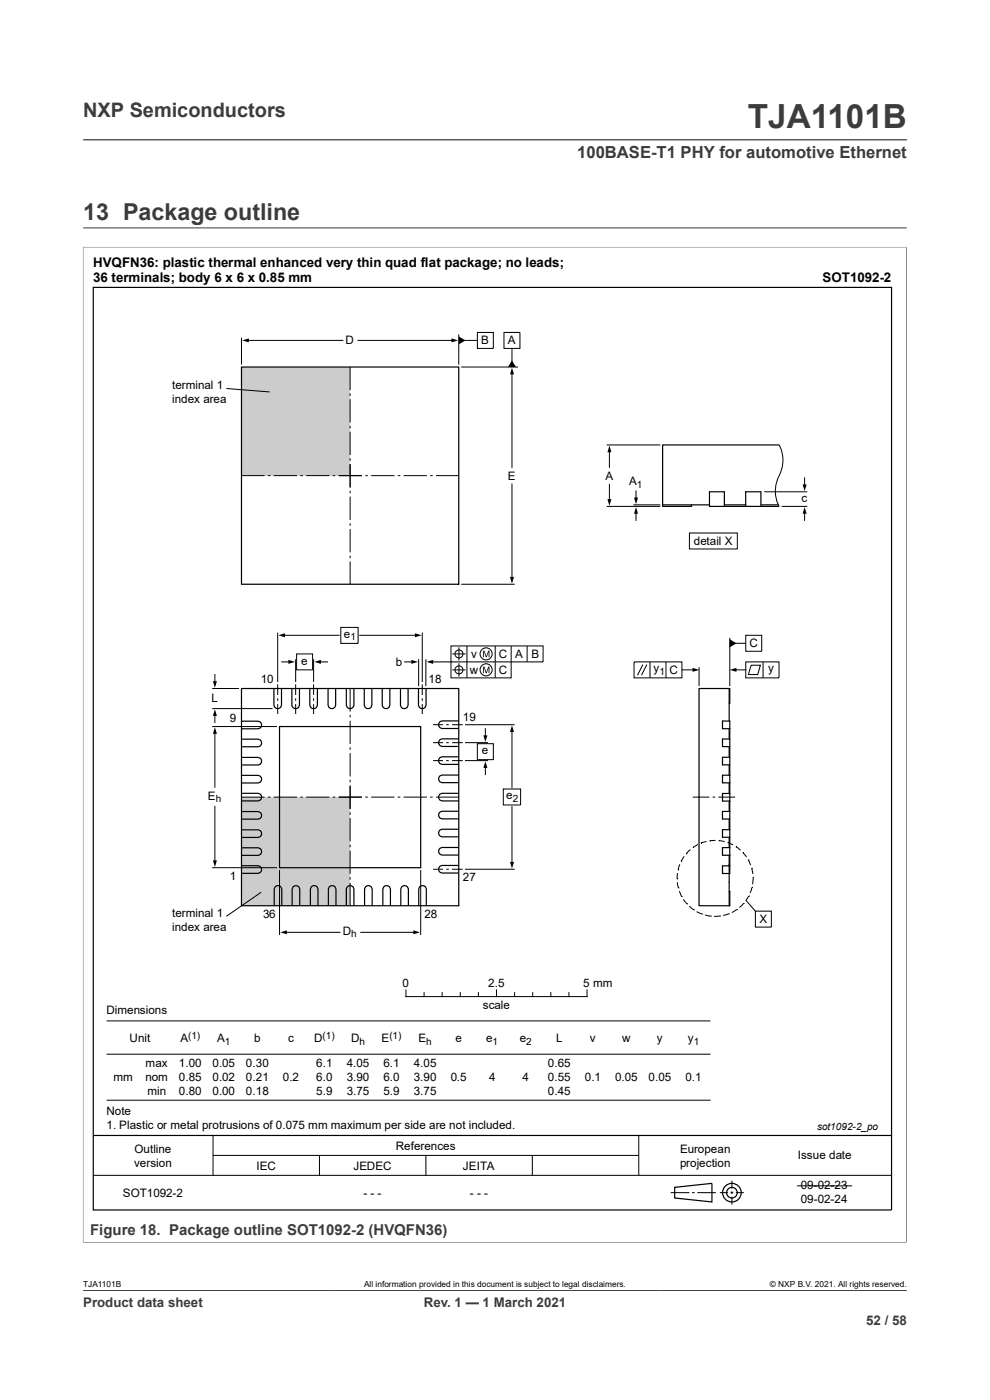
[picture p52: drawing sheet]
<svg xmlns="http://www.w3.org/2000/svg" width="210mm" height="297mm" viewBox="0 0 210 297" stroke-linecap="round" stroke-linejoin="round" font-family="sans-serif">
<defs><g id="words">
<text font-size="7.1" fill="#3c3c3c" x="158.6" y="27.2">TJA1101B</text>
<text font-size="4.9" fill="#3c3c3c" x="17.6" y="46.6">13 Package outline</text>
<text font-size="4.2" fill="#3c3c3c" x="17.6" y="24.8">NXP Semiconductors</text>
<text font-size="3.5" fill="#3c3c3c" x="122.4" y="33.5">100BASE-T1 PHY for automotive Ethernet</text>
<text font-size="3.2" fill="#3c3c3c" x="19.1" y="262">Figure 18. Package outline SOT1092-2 (HVQFN36)</text>
<g font-size="2.8">
<text x="19.8" y="56.6">HVQFN36: plastic thermal enhanced very thin quad flat package; no leads;</text>
<text x="19.8" y="59.7">36 terminals; body 6 x 6 x 0.85 mm</text>
<text x="174.5" y="59.7">SOT1092-2</text>
</g>
<g font-size="2.8" fill="#3c3c3c">
<text x="17.6" y="277.3">Product data sheet</text>
<text x="89.9" y="277.3">Rev. 1 — 1 March 2021</text>
<text x="183.7" y="281">52 / 58</text>
</g>
<g font-size="2.5">
<text x="73.3" y="73.1">D</text>
<text x="102.1" y="73.1">B</text>
<text x="107.7" y="73.1">A</text>
<text x="36.6" y="82.5">terminal 1</text>
<text x="36.6" y="85.5">index area</text>
<text x="107.7" y="101.8">E</text>
<text x="128.4" y="101.8">A</text>
<text x="133.5" y="103">A</text>
<text x="170" y="106.5">c</text>
<text x="147.2" y="115.7">detail X</text>
<text x="72.9" y="135.4">e</text>
<text x="159" y="137.3">C</text>
<text x="63.9" y="141">e</text>
<text x="84" y="141.3">b</text>
<text x="99.7" y="142.9">w</text>
<text x="99.9" y="139.5">v</text>
<text x="105.8" y="139.5">C</text>
<text x="105.8" y="142.9">C</text>
<text x="109.3" y="139.5">A</text>
<text x="112.7" y="139.5">B</text>
<text x="138.6" y="142.7">y</text>
<text x="142" y="142.9">C</text>
<text x="162.9" y="142.7">y</text>
<text x="44.9" y="149">L</text>
<text x="55.3" y="144.9">10</text>
<text x="90.9" y="144.9">18</text>
<text x="48.7" y="153.2">9</text>
<text x="98.2" y="152.9">19</text>
<text x="102.2" y="160.1">e</text>
<text x="44.1" y="169.6">E</text>
<text x="107.4" y="169.6">e</text>
<text x="48.7" y="186.7">1</text>
<text x="98.2" y="187">27</text>
<text x="36.6" y="194.5">terminal 1</text>
<text x="36.6" y="197.5">index area</text>
<text x="55.8" y="194.8">36</text>
<text x="90" y="194.8">28</text>
<text x="161.1" y="195.8">X</text>
<text x="72.7" y="198.4">D</text>
<text x="85.4" y="209.4">0</text>
<text x="103.5" y="209.4">2.5</text>
<text x="123.7" y="209.4">5 mm</text>
<text x="22.6" y="215.2">Dimensions</text>
<text x="102.4" y="214">scale</text>
<text x="27.5" y="221.1">Unit</text>
<text x="38.3" y="221.1">A</text>
<text x="46.1" y="221.1">A</text>
<text x="53.9" y="221.1">b</text>
<text x="61.1" y="221.1">c</text>
<text x="66.6" y="221.1">D</text>
<text x="74.5" y="221.1">D</text>
<text x="80.9" y="221.1">E</text>
<text x="88.7" y="221.1">E</text>
<text x="96.6" y="221.1">e</text>
<text x="103.2" y="221.1">e</text>
<text x="110.3" y="221.1">e</text>
<text x="118" y="221.1">L</text>
<text x="125.1" y="221.1">v</text>
<text x="132" y="221.1">w</text>
<text x="139.4" y="221.1">y</text>
<text x="145.9" y="221.1">y</text>
<text x="30.9" y="226.3">max</text>
<text x="37.9" y="226.3">1.00</text>
<text x="45.1" y="226.3">0.05</text>
<text x="52.2" y="226.3">0.30</text>
<text x="67.1" y="226.3">6.1</text>
<text x="73.6" y="226.3">4.05</text>
<text x="81.4" y="226.3">6.1</text>
<text x="87.8" y="226.3">4.05</text>
<text x="116.2" y="226.3">0.65</text>
<text x="24.1" y="229.3">mm</text>
<text x="30.8" y="229.3">nom</text>
<text x="31.3" y="232.4">min</text>
<text x="37.9" y="229.3">0.85</text>
<text x="37.9" y="232.4">0.80</text>
<text x="45.1" y="229.3">0.02</text>
<text x="45.1" y="232.4">0.00</text>
<text x="52.2" y="229.3">0.21</text>
<text x="52.2" y="232.4">0.18</text>
<text x="60" y="229.3">0.2</text>
<text x="67.1" y="229.3">6.0</text>
<text x="67.1" y="232.4">5.9</text>
<text x="73.6" y="229.3">3.90</text>
<text x="73.6" y="232.4">3.75</text>
<text x="81.4" y="229.3">6.0</text>
<text x="81.4" y="232.4">5.9</text>
<text x="87.8" y="229.3">3.90</text>
<text x="87.8" y="232.4">3.75</text>
<text x="95.6" y="229.3">0.5</text>
<text x="103.7" y="229.3">4</text>
<text x="110.8" y="229.3">4</text>
<text x="116.2" y="229.3">0.55</text>
<text x="116.2" y="232.4">0.45</text>
<text x="124.1" y="229.3">0.1</text>
<text x="130.5" y="229.3">0.05</text>
<text x="137.6" y="229.3">0.05</text>
<text x="145.4" y="229.3">0.1</text>
<text x="22.6" y="236.5">Note</text>
<text x="22.6" y="239.5">1. Plastic or metal protrusions of 0.075 mm maximum per side are not included.</text>
<text x="28.5" y="244.5">Outline</text>
<text x="84" y="243.9">References</text>
<text x="144.2" y="244.5">European</text>
<text x="169.3" y="245.9">Issue date</text>
<text x="28.5" y="247.5">version</text>
<text x="54.4" y="248.2">IEC</text>
<text x="75" y="248.2">JEDEC</text>
<text x="98.2" y="248.2">JEITA</text>
<text x="144.2" y="247.5">projection</text>
<text x="26.1" y="253.8">SOT1092-2</text>
<text x="77.1" y="254">- - -</text>
<text x="99.7" y="253.8">- - -</text>
<text x="169.9" y="252.3">09-02-23</text>
<text x="169.9" y="255.3">09-02-24</text>
</g>
<g font-size="2.1">
<text x="135.1" y="103.5">1</text>
<text x="74.3" y="135.8">1</text>
<text x="139.9" y="143.2">1</text>
<text x="45.8" y="170.2">h</text>
<text x="108.7" y="170.1">2</text>
<text x="74.5" y="198.9">h</text>
<text x="39.9" y="220.3">(1)</text>
<text x="47.7" y="221.6">1</text>
<text x="68.4" y="220.3">(1)</text>
<text x="76.2" y="221.6">h</text>
<text x="82.6" y="220.3">(1)</text>
<text x="90.4" y="221.6">h</text>
<text x="104.5" y="221.6">1</text>
<text x="111.6" y="221.6">2</text>
<text x="147.2" y="221.6">1</text>
<text x="173.3" y="239.6">sot1092-2_po</text>
</g>
<g font-size="1.8">
<text x="17.6" y="273.1">TJA1101B</text>
<text x="77.2" y="273.1">All information provided in this document is subject to legal disclaimers.</text>
<text x="163.3" y="273.1">© NXP B.V. 2021. All rights reserved.</text>
</g>
</g></defs>
<path d="M17.6 29.7h174.8M17.6 52.4h174.7M17.6 52.4v211.2M17.6 48.3h174.8M192.3 52.4v211.2M17.6 263.5h174.7" fill="none" stroke="#3c3c3c" stroke-width=".21"/>
<g fill="#ccc">
<path d="M51.2 169.1h23.1v23h-23.1z"/>
<path d="M51.2 77.9h23v23h-23z"/>
</g>
<g fill="none" stroke="#000" stroke-width=".21">
<path d="M51.2 71.7v5.6M52.5 72.2h20.2M74.3 77.9v4.9M75.9 72.2h20.1M97.3 70.9v6.4M97.8 77.9h12.1M98.4 72.2h2.9M101.3 70.5h3.3v3.4h-3.3zM106.9 70.5h3.4v3.4h-3.4zM108.6 73.9v2.8M108.6 79.1v20.1M48 82.4l9.2 .7"/>
<path d="M74.3 83.5v.5M74.3 84.7v4.9M74.3 90.3v.6M74.3 91.6v4.9M74.3 97.2v.6M74.3 98.5v4.9M128.7 94.4h11.4M129.3 95.7v3.4M165.3 94.4a6.9 6.9 0 0 1 0 6.5 6.9 6.9 0 0 0 0 6.5M51.2 100.9h4.9M56.8 100.9h.6M58.1 100.9h4.9"/>
<path d="M63.7 100.9h.5M64.9 100.9h5M70.6 100.9h.5M71.8 100.9h5M74.3 104.1v.6M74.3 105.4v4.9M74.3 111v.5M74.3 112.2v5M74.3 117.9v.5M74.3 119.1v4.8M77.5 100.9h.5M78.7 100.9h5"/>
<path d="M84.4 100.9h.5M85.6 100.9h4.9M91.3 100.9h.5M92.5 100.9h4.8M108.6 102.7v20M128.7 107.4h11.4M129.3 102.7v3.5M134.3 107.1h5.8M134.9 104.1v1.7M134.9 108.7v1.7M146.2 113.1h10.2v3.4h-10.2zM162.1 104.3h9.1"/>
<path d="M165.8 107.4h5.4M170.7 101.4v1.7M170.7 108.7v1.7M58.9 134.2v10.5M60.2 134.8h11.7M62.7 139.9v4.8M62.9 138.7h3.4v3.4h-3.4zM66.5 139.9v4.8M72.3 133.1h3.7v3.4h-3.7zM76.3 134.8h12M88.8 139.9v5.7M89.6 134.2v10.5"/>
<path d="M90.3 139.9v5.7M95.7 137h19.5v3.4h-19.5zM95.9 138.7h2.9M97.4 137.3v2.8M97.8 123.9h11.4M99 137v6.8M105 137v6.8M108.4 137v6.8h-12.7v-3.4h-4.1M111.8 137v3.4M154.8 135.3v10.2M155.9 136.5h2.3M158.2 134.8h3.4v3.4h-3.4z"/>
<path d="M45 154.1h13.8M45 150.3h12.8M45 146.1h5.7M45.6 143.1v1.7M45.6 151.6v1.7M45.6 155.4v11.6M58.9 145.2v2.2M58.9 148.1v.6M58.9 149.4v2.1M59.8 140.4h1.6M62.7 145.2v2.2M62.7 148.1v.6"/>
<path d="M62.7 149.4v2.1M66.5 145.2v2.2M66.5 148.1v.6M66.5 149.4v2.1M67.8 140.4h1.7M74.3 146.1v4.9M74.3 151.7v.5M74.3 152.9v4.9M74.3 158.5v.6M74.3 159.8v4.9M85.8 140.4h1.7M89.6 145.2v2.2"/>
<path d="M89.6 148.1v.6M89.6 149.4v2.1M91.9 157.5h2.1M91.9 153.7h2.1M94.7 157.5h.5M94.7 153.7h.5M95.9 157.5h2.3M95.9 153.7h2.3M95.9 142.1h2.9M97.4 140.7v2.8M98.6 157.5h4.9M98.6 153.7h10.6"/>
<path d="M101.3 157.8h3.3v3.4h-3.3zM103 154.6v1.7M108.6 155v12M134.5 140.4h10.2v3.4h-10.2zM136.4 141l-1.2 2.2M137.2 141l-1.1 2.2M137.9 140.4v3.4M141.3 140.4v3.4M144.7 142.1h2.5M148.3 141.5v4M155.9 142.1h2.3M158.2 140.4h7v3.4h-7z"/>
<path d="M159.3 141.1h2l-.6 2h-1.9zM161.9 140.4v3.4M45.6 171.1v11.7M51.2 169.1h4.9M56.8 169.1h.6M58.1 169.1h4.9M63.7 169.1h.5M64.9 169.1h5M70.6 169.1h.5M71.8 169.1h5M74.3 165.4v.6M74.3 166.7v4.9"/>
<path d="M74.3 172.3v.6M74.3 173.6v4.9M74.3 179.2v.5M77.5 169.1h.5M78.7 169.1h5M84.4 169.1h.5M85.6 169.1h4.9M91.3 169.1h.5M91.9 161.4h2.1M92.5 169.1h4.8M94.7 161.4h.5M95.9 161.4h2.3"/>
<path d="M98.6 161.4h4.9M103 162.6v1.7M106.8 167.4h3.6v3.4h-3.6zM108.6 171.1v12M146.9 169.1h3.6M147 179.8h.1M148 179.1l-1 .7M148.7 178.9h.1M149.9 178.5l-1.2 .4M150.6 178.4h.1M151.2 169.1h.5M151.8 178.3l-1.2 .1"/>
<path d="M152.4 169.1h3.5M152.5 178.3h.1M152.5 178.3l1.2 .3M154.4 178.7h.1M154.4 178.7l1.1 .5M156.1 179.6h.1M156.1 179.6l1 .8M45 184.1h13.8M55.4 189.3l-7.4 5.1M59.3 184.6v13.8M60.6 197.8h11.5M74.3 180.4v5"/>
<path d="M74.3 186.1v.5M74.3 187.3v4.8M76.5 197.8h11.5M89.2 184.6v13.8M91.9 184.4h2.1M94.7 184.4h.5M95.9 184.4h2.3M98.6 184.4h10.6M143.6 186.5h.1M143.7 187.2l.2 1.2M143.7 185.2l-.1 1.3M143.8 184.5h.1"/>
<path d="M143.9 188.4h.1M144.1 189l.5 1.2M144.2 183.4l-.4 1.1M144.5 182.7h.1M144.6 190.2h.1M145 190.8l.7 1M145.1 181.7l-.6 1M145.6 181.1h.1M145.7 191.8h.1M146.2 192.3l1 .7M146.4 180.2l-.8 .9M147.2 193h.1"/>
<path d="M147.8 193.4l1.1 .5M148.9 193.9h.1M149.6 194.1l1.2 .2M150.8 194.3h.1M152.7 194.3h.1M152.7 194.3l-1.2 .1M154.6 193.9h.1M154.6 193.9l-1.2 .3M156.3 193h.1M156.3 193l-1.1 .6M157.6 180.9h.1M157.6 180.9l.8 .9"/>
<path d="M157.7 191.7h.1M157.7 191.7l-.9 .8M158.3 191l1.9 2.3M158.7 182.4h.1M158.7 182.4l.5 1.1M158.8 190.1h.1M158.8 190.1l-.6 1M159.4 184.2h.1M159.4 184.2l.3 1.2M159.5 188.3h.1M159.5 188.3l-.4 1.1M159.7 186.1h.1"/>
<path d="M159.7 186.1v1.5M160.2 193.3h3.4v3.4h-3.4zM22.6 216.6h128.1M86.1 210v1.4h38.4v-1.4M90 210.6v.8M93.8 210.6v.8M97.6 210.6v.8M101.5 210.6v.8M105.3 210v1.4M109.2 210.6v.8M113 210.6v.8M116.8 210.6v.8"/>
<path d="M120.7 210.6v.8M22.6 223.6h128.1M22.6 233.4h128.1M19.8 249.3h169.3M45.2 240.9v8.4M45.2 245.1h90.3M67.8 245.1v4.2M90.3 245.1v4.2M112.9 245.1v4.2M135.5 240.9v8.4M142.3 253h3.9M146.8 253h.5"/>
<path d="M147.9 253h4M152.7 253h1.7M155 253h.5M155.3 250.5v1.7M155.3 252.7v.6M155.3 253.9v1.7M156.1 253h1.7M169 251.6h11.8"/>
<circle cx="97.4" cy="138.7" r=".85"/>
<circle cx="103.1" cy="138.7" r="1.28"/>
<circle cx="97.4" cy="142.1" r=".85"/>
<circle cx="103.1" cy="142.1" r="1.28"/>
</g>
<g fill="none" stroke="#000" stroke-width=".25">
<path d="M19.8 61h169.3v195.7h-169.3zM51.2 77.9h46.1v46h-46.1zM165.3 94.4h-24.7v13h6.1v-.3M140.6 107.1h9.9M153.7 107.1h4.5M153.7 107.4v-3.1h-3.2v3.1h14.8M158.2 107.4v-3.1h3.2v3.1M161.4 107.1h3.7M51.2 156.8l3.9 .1a.81 .81 0 0 1 .4 .9 .81 .81 0 0 1-.7 .6h-3.6M51.2 153l3.9 .1a.81 .81 0 0 1 .4 .8 .81 .81 0 0 1-.7 .7h-3.6M51.2 146.1h46.1v46h-46.1zM58.1 146.1l.1 3.8a.81 .81 0 0 0 .8 .4 .81 .81 0 0 0 .7-.7v-3.5"/>
<path d="M59.3 154.1h29.9v30h-29.9zM61.9 146.1l.1 3.8a.81 .81 0 0 0 .9 .4 .81 .81 0 0 0 .6-.7v-3.5M65.7 146.1l.1 3.8a.81 .81 0 0 0 .9 .4 .81 .81 0 0 0 .6-.7v-3.5M69.6 146.1l.1 3.8a.81 .81 0 0 0 .8 .4 .81 .81 0 0 0 .7-.7v-3.5M73.5 146.1l.1 3.8a.81 .81 0 0 0 .8 .4 .81 .81 0 0 0 .7-.7v-3.5M77.3 146.1l.1 3.8a.81 .81 0 0 0 .8 .4 .81 .81 0 0 0 .7-.7v-3.5M81.1 146.1l.1 3.8a.82 .82 0 0 0 1.4 0l.1-3.8M85 146.1l.1 3.8a.81 .81 0 0 0 .8 .4 .81 .81 0 0 0 .7-.7v-3.5M88.8 146.1l.1 3.8a.81 .81 0 0 0 .8 .4 .81 .81 0 0 0 .7-.7v-3.5M97.3 156.7l-3.8 .1a.81 .81 0 0 0-.4 .9 .81 .81 0 0 0 .6 .6l3.6 .1M97.3 152.9l-3.8 .1a.82 .82 0 0 0 0 1.4l3.8 .1M154.7 149.2h.1v-3.1h-6.5v46h6.5v-3h-.1"/>
<path d="M154.7 146.1v6.9M154.7 154.6v2.2M154.7 158.4v2.2M154.8 154.6h-1.5v-1.6h1.5v32.3h-1.5v-1.6h1.5M154.8 156.8h-1.5v1.6h1.5M51.2 164.5l3.9 .1a.82 .82 0 0 1 0 1.4l-3.9 .1M51.2 168.3l3.9 .1a.81 .81 0 0 1 .4 .8 .81 .81 0 0 1-.7 .7h-3.6M51.2 172.2l3.9 .1a.81 .81 0 0 1 .4 .8 .81 .81 0 0 1-.7 .7h-3.6M51.2 176l3.9 .1a.82 .82 0 0 1 0 1.5l-3.9 .1M51.2 179.9l3.9 .1a.81 .81 0 0 1 .4 .8 .81 .81 0 0 1-.7 .6l-3.6 .1M51.2 160.7l3.9 .1a.81 .81 0 0 1 .4 .8 .81 .81 0 0 1-.7 .7h-3.6M97.3 179.8l-3.8 .1a.81 .81 0 0 0-.4 .8 .81 .81 0 0 0 .6 .7h3.6"/>
<path d="M97.3 172.1l-3.8 .1a.82 .82 0 0 0 0 1.4l3.8 .1M97.3 168.3l-3.8 .1a.81 .81 0 0 0-.4 .8 .81 .81 0 0 0 .6 .7h3.6M97.3 164.4l-3.8 .1a.81 .81 0 0 0-.4 .9 .81 .81 0 0 0 .6 .6h3.6M97.3 160.6l-3.8 .1a.82 .82 0 0 0 0 1.4l3.8 .1M97.3 175.9l-3.8 .1a.81 .81 0 0 0-.4 .9 .81 .81 0 0 0 .6 .6h3.6M154.7 162.3v2.2M154.7 166.1v2.2M154.7 169.9v2.2M154.7 173.8v2.2M154.7 177.6v2.2M154.8 160.6h-1.5v1.7h1.5M154.8 164.5h-1.5v1.6h1.5"/>
<path d="M154.8 168.3h-1.5v1.6h1.5M154.8 172.1h-1.5v1.7h1.5M154.8 176h-1.5v1.6h1.5M154.8 179.8h-1.5v1.6h1.5M51.2 183.7l3.9 .1a.82 .82 0 0 1 0 1.4l-3.9 .1M58.2 192.1l.1-3.8a.82 .82 0 0 1 1.4 0l.1 3.8M62 192.1l.1-3.8a.81 .81 0 0 1 .8-.4 .81 .81 0 0 1 .7 .7v3.5M65.8 192.1l.1-3.8a.81 .81 0 0 1 .9-.4 .81 .81 0 0 1 .6 .7l.1 3.5M69.7 192.1l.1-3.8a.81 .81 0 0 1 .8-.4 .81 .81 0 0 1 .7 .7v3.5M73.5 192.1l.1-3.8a.82 .82 0 0 1 1.4 0l.1 3.8M77.3 192.1l.1-3.8a.81 .81 0 0 1 .9-.4 .81 .81 0 0 1 .6 .7v3.5M81.2 192.1l.1-3.8a.81 .81 0 0 1 .9-.4 .81 .81 0 0 1 .6 .7v3.5"/>
<path d="M85 192.1l.1-3.8a.82 .82 0 0 1 1.4 0l.1 3.8M88.8 192.1l.1-3.8a.81 .81 0 0 1 .9-.4 .81 .81 0 0 1 .6 .7v3.5M97.3 183.6l-3.8 .1a.81 .81 0 0 0-.4 .8 .81 .81 0 0 0 .6 .7h3.6M154.7 181.4v10.7M19.8 240.9h169.3M143.1 251.9l7.9-.9v4l-7.9-.9z"/>
<circle cx="155.3" cy="253" r="1.13"/>
<circle cx="155.3" cy="253" r="1.97"/>
</g>
<g fill="#000">
<path d="M51.4 72.2l1.4-.4v.8zM95.8 71.8l1.4 .4-1.4 .4zM97.3 71.4l1.4 .8-1.4 .9zM108.6 76.5l.8 1.4h-1.6zM108.6 78l.4 1.4h-.8zM129.3 94.5l.4 1.4h-.8zM128.9 105.9h.8l-.4 1.4zM134.9 107.6l.4 1.4h-.8zM134.5 105.6h.8l-.4 1.4zM170.7 107.6l.4 1.4h-.8zM170.3 102.8h.8l-.4 1.4zM59 134.8l1.5-.5v.9z"/>
<path d="M61.2 140l1.4 .4-1.4 .4zM66.7 140.4l1.4-.4v.8zM87.3 140l1.4 .4-1.4 .4zM88 134.3l1.4 .5-1.4 .4zM90.5 140.4l1.4-.4v.8zM102.5 138h.3l.4 1.2 .4-1.2h.2v1.4h-.2v-1.1l-.3 1.1h-.2l-.4-1.1v1.1h-.2zM108.2 122.4h.8l-.4 1.4zM154.8 135.6l1.4 .9-1.4 .8zM45.6 150.5l.4 1.4h-.8zM45.6 154.3l.4 1.4h-.8zM45.2 144.5h.8l-.4 1.4zM102.5 156h.9l-.4 1.4z"/>
<path d="M102.5 141.4h.3l.4 1.2 .4-1.2h.2v1.4h-.2v-1.1l-.3 1.1h-.2l-.4-1.1v1.1h-.2zM108.6 153.9l.4 1.4h-.8zM146.9 141.7l1.4 .4-1.4 .4zM154.8 142.1l1.4-.4v.8zM103 161.5l.4 1.4h-.9zM45.2 182.5h.8l-.4 1.4zM59.4 197.8l1.4-.4v.8zM87.7 197.4l1.4 .4-1.4 .4zM108.2 182.9h.8l-.4 1.4z"/>
</g>
<path d="M17.6 273.8h174.8" fill="none" stroke="#3c3c3c" stroke-width=".21"/>
<use href="#words"/>
</svg>
